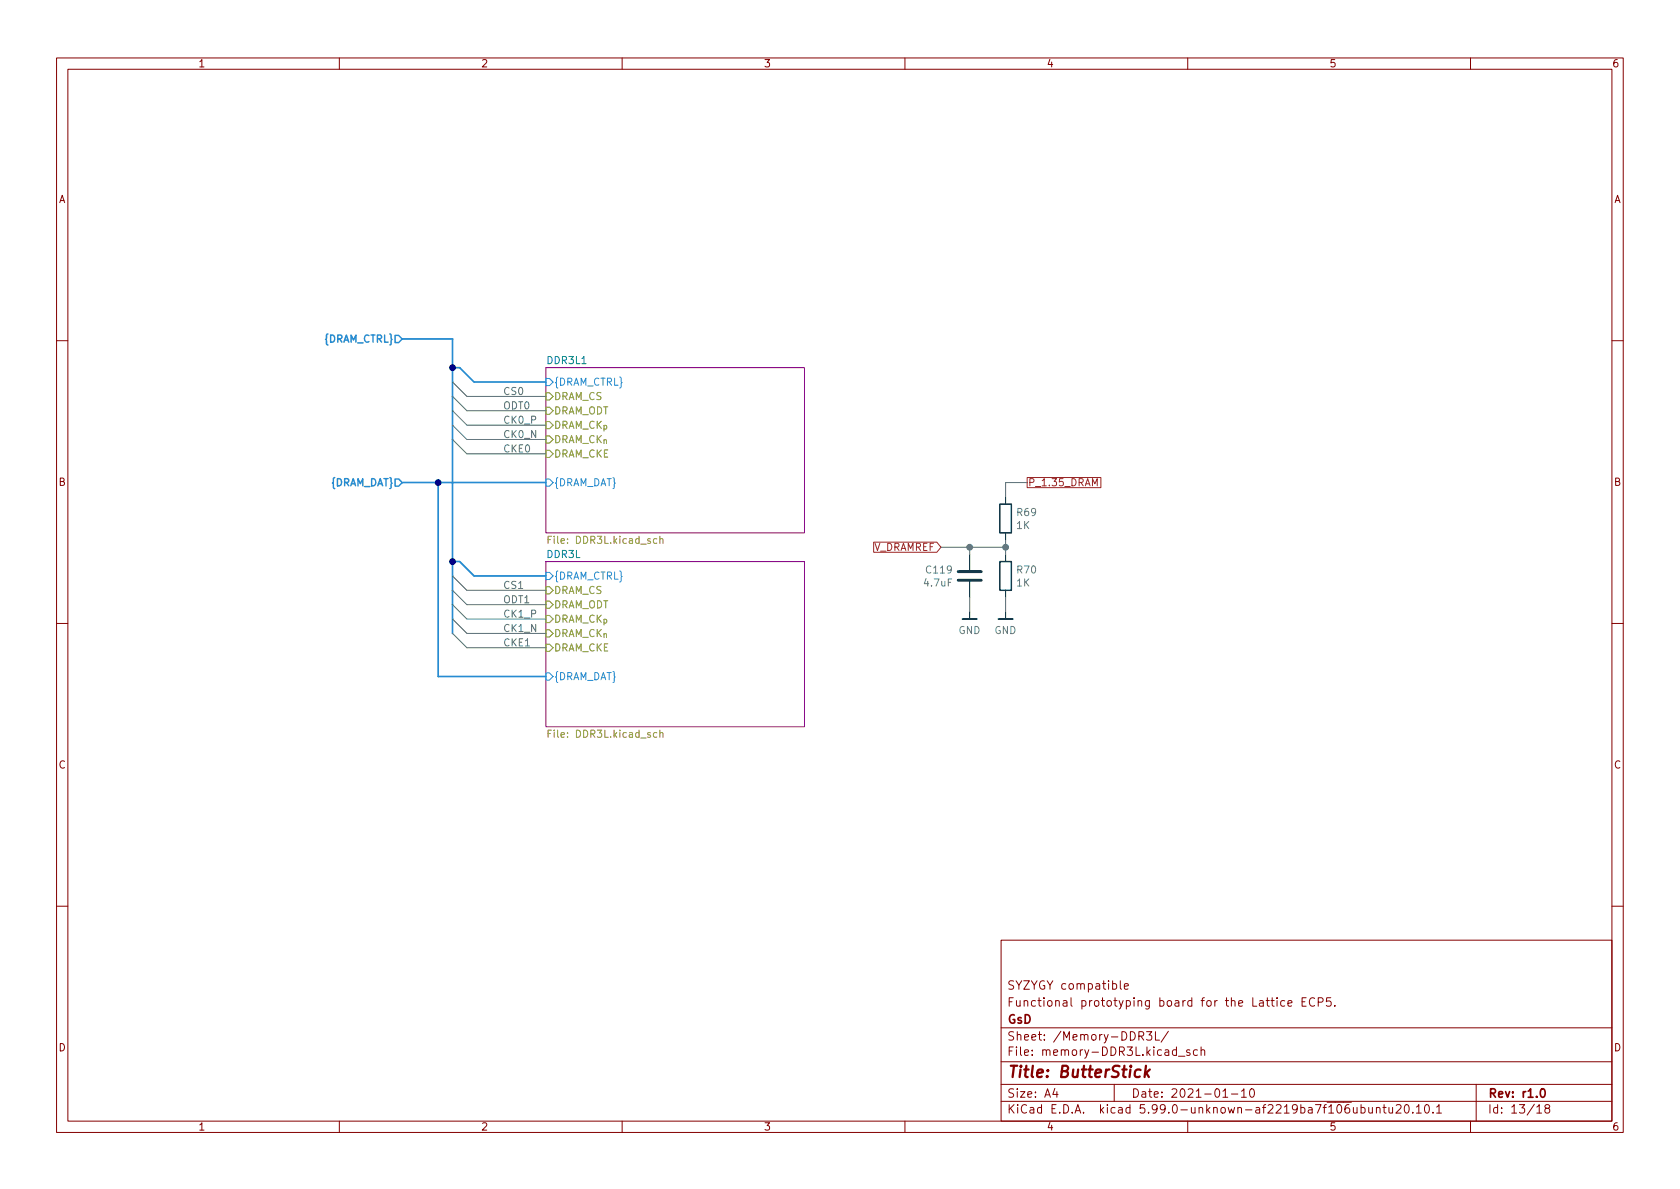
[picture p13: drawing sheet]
<svg xmlns="http://www.w3.org/2000/svg" width="297mm" height="210mm" viewBox="0 0 297 210" stroke-linecap="round" stroke-linejoin="round" font-family="sans-serif">
<defs><g id="words">
<text font-size="2.8" fill="#840000" x="178" y="190.6">Title: ButterStick</text>
<g font-size="2.1" fill="#840000">
<text x="178" y="178">Functional prototyping board for the Lattice ECP5.</text>
<text x="178" y="175">SYZYGY compatible</text>
<text x="178" y="184">Sheet: /Memory-DDR3L/</text>
<text x="178" y="181">GsD</text>
<text x="178" y="186.7">File: memory-DDR3L.kicad_sch</text>
<text x="178" y="196.9">KiCad E.D.A. kicad 5.99.0-unknown-af2219ba7f~106~ubuntu20.10.1</text>
<text x="178" y="194.1">Size: A4</text>
<text x="200" y="194.1">Date: 2021-01-10</text>
<text x="263" y="194.1">Rev: r1.0</text>
<text x="263" y="196.9">Id: 13/18</text>
</g>
<g font-size="1.8" fill="#840000">
<text x="35" y="11.9">1</text>
<text x="85" y="11.9">2</text>
<text x="135" y="11.9">3</text>
<text x="185" y="11.9">4</text>
<text x="235" y="11.9">5</text>
<text x="285" y="11.9">6</text>
<text x="10.3" y="35.9">A</text>
<text x="285.3" y="35.9">A</text>
<text x="10.3" y="85.9">B</text>
<text x="285.3" y="85.9">B</text>
<text x="10.3" y="135.9">C</text>
<text x="285.3" y="135.9">C</text>
<text x="10.3" y="185.9">D</text>
<text x="285.3" y="185.9">D</text>
<text x="35" y="199.9">1</text>
<text x="85" y="199.9">2</text>
<text x="135" y="199.9">3</text>
<text x="185" y="199.9">4</text>
<text x="235" y="199.9">5</text>
<text x="285" y="199.9">6</text>
</g>
<g font-size="1.8" fill="#268bd2">
<text x="57.4" y="60.6">{DRAM_CTRL}</text>
<text x="97.9" y="68.2">{DRAM_CTRL}</text>
<text x="58.4" y="86">{DRAM_DAT}</text>
<text x="97.9" y="86">{DRAM_DAT}</text>
<text x="97.9" y="102.5">{DRAM_CTRL}</text>
<text x="97.9" y="120.3">{DRAM_DAT}</text>
</g>
<g font-size="1.8" fill="#008484">
<text x="96.8" y="64.4">DDR3L1</text>
<text x="96.7" y="98.7">DDR3L</text>
</g>
<g font-size="1.8" fill="#586e75">
<text x="88.9" y="69.8">CS0</text>
<text x="88.9" y="72.4">ODT0</text>
<text x="88.9" y="74.9">CK0_P</text>
<text x="88.9" y="77.5">CK0_N</text>
<text x="88.9" y="80">CKE0</text>
<text x="88.9" y="104.1">CS1</text>
<text x="88.9" y="106.7">ODT1</text>
<text x="88.9" y="109.2">CK1_P</text>
<text x="88.9" y="111.7">CK1_N</text>
<text x="88.9" y="114.3">CKE1</text>
</g>
<g font-size="1.8" fill="#859900">
<text x="97.9" y="70.7">DRAM_CS</text>
<text x="97.9" y="73.3">DRAM_ODT</text>
<text x="97.9" y="75.8">DRAM_CK_{p}</text>
<text x="97.9" y="78.4">DRAM_CK_{n}</text>
<text x="97.9" y="80.9">DRAM_CKE</text>
<text x="97.9" y="105">DRAM_CS</text>
<text x="97.9" y="107.6">DRAM_ODT</text>
<text x="97.9" y="110.1">DRAM_CK_{p}</text>
<text x="97.9" y="112.6">DRAM_CK_{n}</text>
<text x="97.9" y="115.2">DRAM_CKE</text>
</g>
<g font-size="1.8" fill="#9f2523">
<text x="181.7" y="86">P_1.35_DRAM</text>
<text x="154.3" y="97.4">V_DRAMREF</text>
</g>
<g font-size="1.8" fill="#657b83">
<text x="179.8" y="93.5">1K</text>
<text x="179.9" y="91.2">R69</text>
<text x="163.9" y="101.4">C119</text>
<text x="179.9" y="101.4">R70</text>
<text x="163.5" y="103.7">4.7uF</text>
<text x="179.8" y="103.7">1K</text>
<text x="169.4" y="112.1">GND</text>
<text x="175.8" y="112.1">GND</text>
</g>
<g font-size="1.8" fill="#b58900">
<text x="97.5" y="96.2">File: DDR3L.kicad_sch</text>
<text x="97.5" y="130.4">File: DDR3L.kicad_sch</text>
</g>
</g></defs>
<g fill="none" stroke="#840000" stroke-width=".18">
<path d="M10 10.2h277v190.1h-277zM12 12.2h273v186.1h-273zM60 10.2v2M110 10.2v2M160 10.2v2M210 10.2v2M260 10.2v2M10 60.2h2M285 60.2h2M10 110.2h2M285 110.2h2M10 160.2h2"/>
<path d="M177 166.3h108v32h-108zM198.1 173.4v1.3l.2 .2M198.8 174.4l.7-.1-.1-.3-.4-.1-.2 .2 .1 .8h.5M224.7 176.9h.6M224.9 176.4v1.3l.4 .2M225.8 176.4v.2M225.8 176.9v1M227.1 177l-.4-.1-.3 .3v.4l.2 .3h.5M227.7 177.4l.7-.1v-.3l-.5-.1-.2 .2 .1 .8h.6M230.2 177.1h.5M230.9 176.4h-.7v1.5h.7M232.4 176.6a.6 .6 0 0 0-.7 0 .6 .6 0 0 0-.2 .7 .56 .56 0 0 0 .3 .6 .56 .56 0 0 0 .6-.1"/>
<path d="M233.1 177.2l.7-.1 .1-.2v-.3l-.3-.2h-.5v1.5M235.3 176.4h-.7l-.1 .7 .2-.1 .5 .1 .2 .2-.1 .5-.2 .1-.6-.1M236 177.8v.1M285 160.2h2M60 198.3v2M110 198.3v2M160 198.3v2M177 194.8h108M177 191.8h108M177 187.8h108M177 181.8h108M186.5 192.5l-.4 1h1"/>
<path d="M186.9 193v1M197 191.8v3M201.4 183.2l.7-.1 .1-.2-.1-.3-.2-.2h-.5v1.5M201.7 183.2l.5 .7M202.7 182.4h.9l-.5 .6 .5 .1v.7l-.2 .1h-.5l-.2-.1M204.3 182.4v1.5h.7M206.6 182.4l-1.3 1.9M208.4 186.8h1.1M210 198.3v2M210.4 185.7l-.4-.1-.2 .2 .1 .3 .5 .1v.4h-.6M211.7 185.7l-.4-.1-.3 .3v.4l.1 .3h.6M212.4 185.8l.2-.2 .3 .1 .1 .9"/>
<path d="M212.4 185.1v1.5M216.2 194h.9M217.7 193.5h1.2M219.5 193l.4-.5v1.5M219.5 194h.9M221.1 192.6l.2-.1a.81 .81 0 0 1 .6 .7 .81 .81 0 0 1-.3 .8h-.2a.81 .81 0 0 1-.5-.6 .81 .81 0 0 1 .2-.8zM242 195.8l.1 1h.3l.2-.1M242.6 195.8v1M243.4 196l.2-.2 .3 .1 .1 .9M243.4 195.8v1M244.5 195.8h.6M244.7 195.3v1.3l.4 .2"/>
<path d="M245.6 195.8v1h.4l.2-.1M246.2 195.8v1M246.9 195.5l.5-.2 .2 .2 .1 .3-.9 1h.9M248.5 195.4l.1-.1a.81 .81 0 0 1 .6 .7 .81 .81 0 0 1-.3 .8h-.1a.81 .81 0 0 1-.6-.6 .81 .81 0 0 1 .3-.8zM249.8 196.7v.1M250.4 195.8l.5-.5v1.5M250.4 196.8h.9M252 195.5l.2-.2a.81 .81 0 0 1 .6 .7 .81 .81 0 0 1-.3 .8h-.1a.81 .81 0 0 1-.4-1.3zM253.4 196.7v.1M254 195.8l.4-.5v1.5M254 196.8h.9M260 198.3v2"/>
<path d="M261 191.8v6.5M271.7 195.8l.5-.5v1.5M271.7 196.8h.9M273.4 196l-.3-.3 .1-.2 .2-.2 .5 .1 .1 .2-.1 .2-.6 .2-.2 .3 .1 .4 .2 .1h.3l.3-.3-.1-.4-.2-.1"/>
</g>
<path d="M272.6 192.6l.1-.1a.81 .81 0 0 1 .6 .7 .81 .81 0 0 1-.3 .8h-.2a.82 .82 0 0 1-.5-.6 .82 .82 0 0 1 .3-.8z" fill="none" stroke="#840000" stroke-width=".3"/>
<path d="M201.7 189.2a.66 .66 0 0 0-1 .3l-.1 .6 .2 .3 .1 .1 .6-.1M202.6 188.5l-.2 2M202.7 189.7l.4 .8M203.3 189.1l-.9 .8" fill="none" stroke="#840000" stroke-width=".4"/>
<g fill="#fff" stroke="#fff" stroke-width=".18">
<path d="M96.5 65h45.7v29.2h-45.7z"/>
<path d="M96.5 99.3h45.7v29.2h-45.7z"/>
</g>
<path d="M96.5 65h45.7v29.2h-45.7zM96.5 99.3h45.7v29.2h-45.7z" fill="none" stroke="#840084" stroke-width=".18"/>
<path d="M96.9 95.4h.4M97.5 94.8h-.6v1.3M116.1 95.3l-.3-.1-.3 .3 .1 .5h.5M116.7 95.4l.2-.2 .3 .1v.8M116.7 94.8v1.3M96.9 129.7h.4M97.5 129.1h-.6v1.3M116.1 129.6l-.3-.1-.3 .3 .1 .5h.5M116.7 129.7l.2-.2 .3 .1v.8M116.7 129.1v1.3" fill="none" stroke="#b58900" stroke-width=".18"/>
<path d="M96.5 66.9h.7l.6 .7-.6 .6h-.7zM96.5 84.7h.7l.6 .6-.6 .7h-.7zM96.5 119h.7l.6 .6-.6 .7h-.7zM96.5 101.2h.7l.6 .6-.6 .7h-.7z" fill="none" stroke="#268bd2" stroke-width=".18"/>
<path d="M96.5 69.5h.7l.6 .6-.6 .6h-.7zM96.5 72h.7l.6 .6-.6 .7h-.7zM96.5 74.5h.7l.6 .7-.6 .6h-.7zM96.5 77.1h.7l.6 .6-.6 .7h-.7zM96.5 79.6h.7l.6 .7-.6 .6h-.7zM96.5 103.8h.7l.6 .6-.6 .6h-.7zM96.5 106.3h.7l.6 .6-.6 .7h-.7zM96.5 108.8h.7l.6 .7-.6 .6h-.7zM96.5 111.4h.7l.6 .6-.6 .6h-.7zM96.5 113.9h.7l.6 .6-.6 .7h-.7z" fill="none" stroke="#859900" stroke-width=".18"/>
<path d="M176.8 89.1h2v5.1h-2zM176.8 99.3h2v5.1h-2z" fill="none" stroke="#002b36" stroke-width=".25"/>
<path d="M171.4 98v2.8M177.8 87.9v1.2M177.8 94.2v1.3M177.8 98v1.3M171.4 102.9v2.8M171.4 108.2v1.3M177.8 104.4v1.3M177.8 108.2v1.3" fill="none" stroke="#002b36" stroke-width=".18"/>
<path d="M169.4 102.6h4.1M169.4 101.1h4.1" fill="none" stroke="#002b36" stroke-width=".51"/>
<path d="M170.2 109.5h2.5M176.5 109.5h2.6" fill="none" stroke="#002b36" stroke-width=".3"/>
<path d="M69.8 59.3h.7l.6 .6-.6 .7h-.7zM69.8 84.7h.7l.6 .6-.6 .7h-.7z" fill="none" stroke="#268bd2" stroke-width=".25"/>
<path d="M154.5 95.9h11.1l.8 .9-.8 .9h-11.1zM181.6 84.4h13v1.8h-13zM193.2 85.9v-1.3l.4 .9 .4-.9v1.3" fill="none" stroke="#9f2523" stroke-width=".18"/>
<path d="M71.1 59.9h8.9v52.1M80 65h1.3l2.5 2.6h12.7M71.1 85.3h25.4M77.5 85.3v34.3h19M80 99.3h1.3l2.5 2.5h12.7" fill="none" stroke="#268bd2" stroke-width=".3"/>
<g fill="none" stroke="#586e75" stroke-width=".18">
<path d="M80 72.6l2.5 2.6h14M80 70.1l2.5 2.5h14M80 67.6l2.5 2.5h14M80 77.7l2.5 2.6h14M80 75.2l2.5 2.5h14M166.4 96.8h11.4M171.4 96.8v1.2M177.8 95.5v2.5M181.6 85.3h-3.8v2.6M80 112l2.5 2.5h14M80 109.5l2.5 2.5h14M80 106.9l2.5 2.6h14"/>
<path d="M80 101.8l2.5 2.6h14M80 104.4l2.5 2.5h14M171.4 105.7v2.5M177.8 105.7v2.5"/>
</g>
<g fill="#000084" stroke="#000084" stroke-width=".18">
<circle cx="80" cy="65" r=".51"/>
<circle cx="77.5" cy="85.3" r=".51"/>
<circle cx="80" cy="99.3" r=".51"/>
</g>
<g fill="#586e75" stroke="#586e75" stroke-width=".18">
<circle cx="177.8" cy="96.8" r=".51"/>
<circle cx="171.5" cy="96.8" r=".51"/>
</g>
<use href="#words"/>
</svg>
